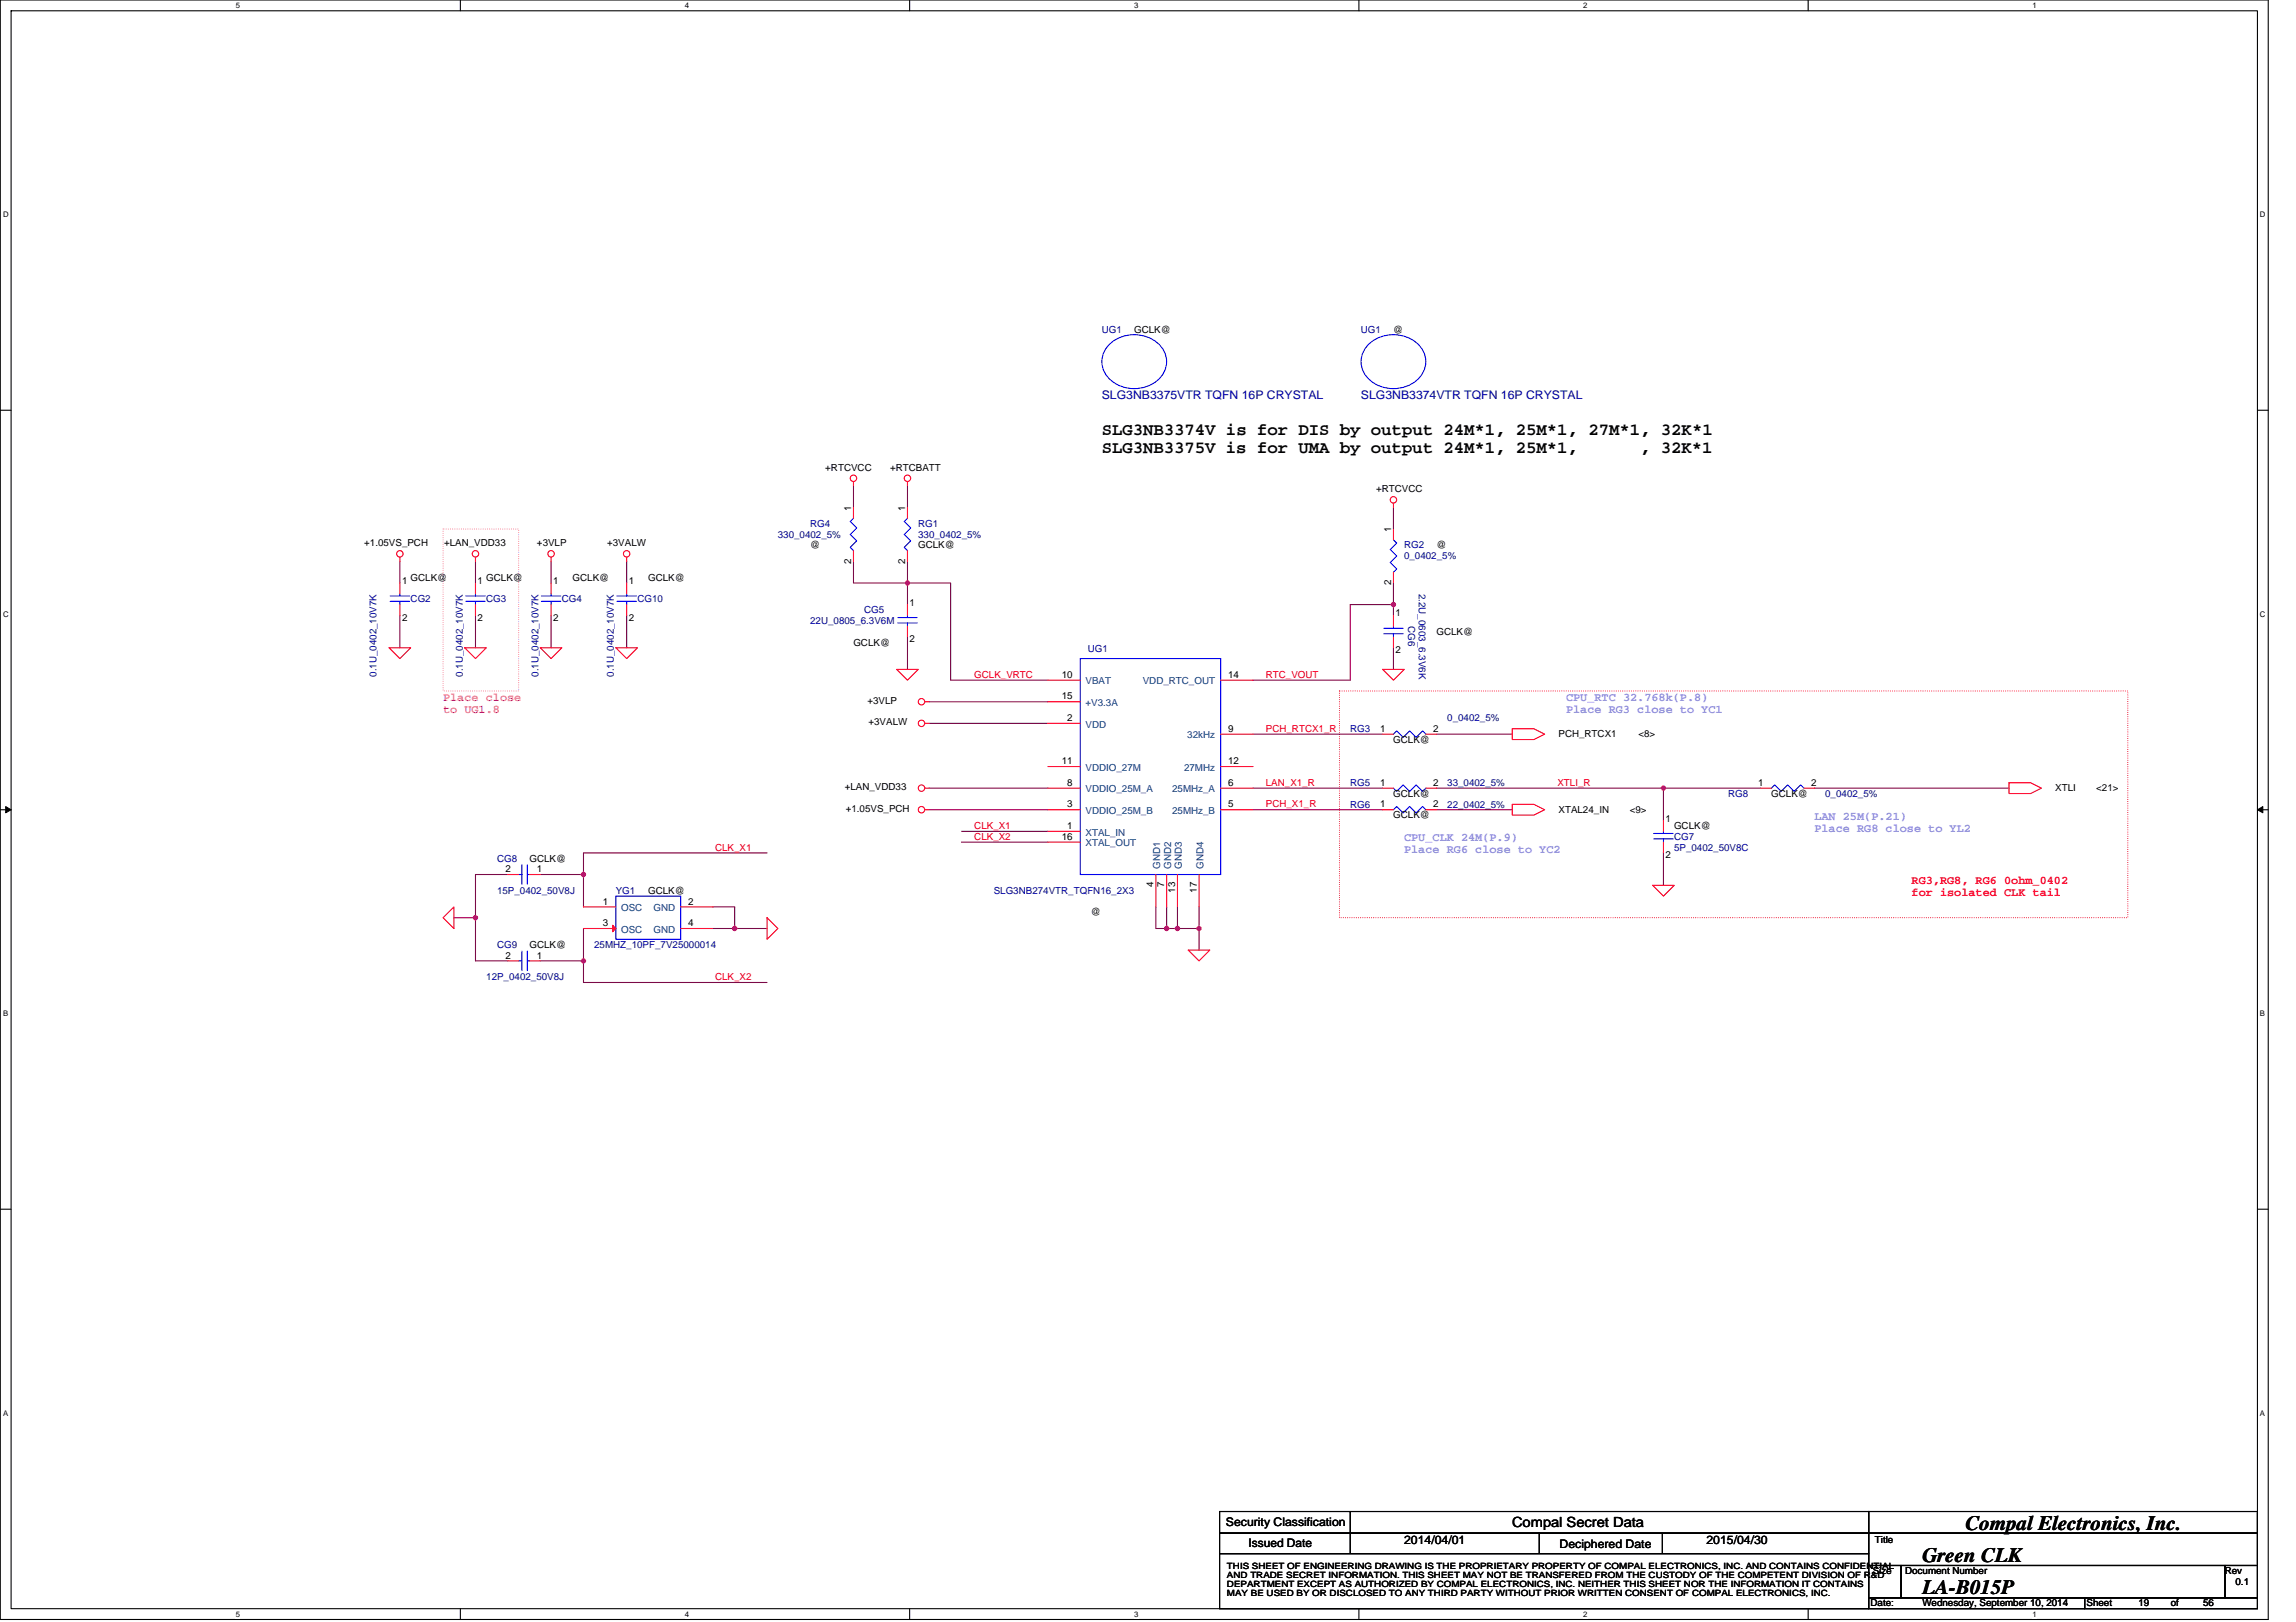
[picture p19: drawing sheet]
<svg xmlns="http://www.w3.org/2000/svg" width="297mm" height="210mm" viewBox="0 0 297 210" stroke-linecap="round" stroke-linejoin="round" font-family="sans-serif">
<defs><g id="words">
<g font-size="2.7">
<text x="254.3" y="197.9">Compal Electronics, Inc.</text>
<text x="248.7" y="202.1">Green CLK</text>
<text x="248.7" y="206.3">LA-B015P</text>
</g>
<g font-size="2.2">
<text x="142.5" y="58.6">SLG3NB3375V is for UMA by output 24M*1, 25M*1,</text>
<text x="142.5" y="56.3">SLG3NB3374V is for DIS by output 24M*1, 25M*1, 27M*1, 32K*1</text>
<text x="212.2" y="58.6">, 32K*1</text>
</g>
<text font-size="1.8" x="195.6" y="197.6">Compal Secret Data</text>
<g font-size="1.5" fill="#000080">
<text x="142.5" y="51.7">SLG3NB3375VTR TQFN 16P CRYSTAL</text>
<text x="176.1" y="51.7">SLG3NB3374VTR TQFN 16P CRYSTAL</text>
</g>
<g font-size="1.5" fill="#f0f">
<text x="57.3" y="90.7">Place close</text>
<text x="57.3" y="92.2">to UG1.8</text>
</g>
<g font-size="1.5" fill="#8080ff">
<text x="202.6" y="90.7">CPU_RTC 32.768k(P.8)</text>
<text x="202.6" y="92.2">Place RG3 close to YC1</text>
<text x="234.7" y="106.1">LAN 25M(P.21)</text>
<text x="234.7" y="107.6">Place RG8 close to YL2</text>
<text x="181.7" y="108.9">CPU_CLK 24M(P.9)</text>
<text x="181.7" y="110.4">Place RG6 close to YC2</text>
</g>
<g font-size="1.5" fill="#f00">
<text x="247.3" y="114.5">RG3,RG8, RG6 0ohm_0402</text>
<text x="247.3" y="116">for isolated CLK tail</text>
</g>
<g font-size="1.5">
<text x="158.6" y="197.5">Security Classification</text>
<text x="161.5" y="200.2">Issued Date</text>
<text x="181.6" y="199.8">2014/04/01</text>
<text x="201.8" y="200.3">Deciphered Date</text>
<text x="220.8" y="199.8">2015/04/30</text>
</g>
<g font-size="1.3" fill="#000080">
<text x="142.5" y="43">UG1</text>
<text x="176.1" y="43">UG1</text>
<text x="100.6" y="69.6">330_0402_5%</text>
<text x="104.8" y="68.2">RG4</text>
<text x="118.8" y="68.2">RG1</text>
<text x="118.8" y="69.6">330_0402_5%</text>
<text x="181.6" y="71">RG2</text>
<text x="53.1" y="78">CG2</text>
<text x="62.9" y="78">CG3</text>
<text x="72.7" y="78">CG4</text>
<text x="82.5" y="78">CG10</text>
<text x="181.6" y="72.4">0_0402_5%</text>
<text x="183.6" y="76.8" transform="rotate(90 183.6 76.8)">2.2U_0603_6.3V6K</text>
<text x="104.8" y="80.8">22U_0805_6.3V6M</text>
<text x="111.8" y="79.4">CG5</text>
<text x="182.2" y="81" transform="rotate(90 182.2 81)">CG6</text>
<text x="48.7" y="87.6" transform="rotate(-90 48.7 87.6)">0.1U_0402_10V7K</text>
<text x="59.9" y="87.6" transform="rotate(-90 59.9 87.6)">0.1U_0402_10V7K</text>
<text x="69.7" y="87.6" transform="rotate(-90 69.7 87.6)">0.1U_0402_10V7K</text>
<text x="79.4" y="87.6" transform="rotate(-90 79.4 87.6)">0.1U_0402_10V7K</text>
<text x="140.7" y="84.4">UG1</text>
<text x="174.7" y="94.7">RG3</text>
<text x="187.2" y="93.3">0_0402_5%</text>
<text x="174.7" y="101.7">RG5</text>
<text x="187.2" y="101.7">33_0402_5%</text>
<text x="174.7" y="104.5">RG6</text>
<text x="187.2" y="104.5">22_0402_5%</text>
<text x="223.6" y="103.1">RG8</text>
<text x="236.1" y="103.1">0_0402_5%</text>
<text x="64.3" y="111.5">CG8</text>
<text x="216.6" y="108.7">CG7</text>
<text x="216.6" y="110.1">5P_0402_50V8C</text>
<text x="64.3" y="115.7">15P_0402_50V8J</text>
<text x="79.7" y="115.7">YG1</text>
<text x="128.6" y="115.7">SLG3NB274VTR_TQFN16_2X3</text>
<text x="64.3" y="122.7">CG9</text>
<text x="76.9" y="122.7">25MHZ_10PF_7V25000014</text>
<text x="62.9" y="126.9">12P_0402_50V8J</text>
</g>
<g font-size="1.3">
<text x="146.7" y="43">GCLK@</text>
<text x="180.3" y="43">@</text>
<text x="106.8" y="60.9">+RTCVCC</text>
<text x="115.2" y="60.9">+RTCBATT</text>
<text x="178" y="63.7">+RTCVCC</text>
<text x="47.1" y="70.7">+1.05VS_PCH</text>
<text x="57.5" y="70.7">+LAN_VDD33</text>
<text x="69.5" y="70.7">+3VLP</text>
<text x="78.6" y="70.7">+3VALW</text>
<text x="104.8" y="71">@</text>
<text x="110.1" y="66.1" transform="rotate(-90 110.1 66.1)">1</text>
<text x="117.1" y="66.1" transform="rotate(-90 117.1 66.1)">1</text>
<text x="118.8" y="71">GCLK@</text>
<text x="180" y="68.9" transform="rotate(-90 180 68.9)">1</text>
<text x="185.8" y="71">@</text>
<text x="52" y="75.6">1</text>
<text x="53.1" y="75.2">GCLK@</text>
<text x="61.8" y="75.6">1</text>
<text x="62.9" y="75.2">GCLK@</text>
<text x="71.6" y="75.6">1</text>
<text x="74.1" y="75.2">GCLK@</text>
<text x="81.4" y="75.6">1</text>
<text x="83.9" y="75.2">GCLK@</text>
<text x="110.1" y="72.9" transform="rotate(-90 110.1 72.9)">2</text>
<text x="117.1" y="72.9" transform="rotate(-90 117.1 72.9)">2</text>
<text x="180" y="75.7" transform="rotate(-90 180 75.7)">2</text>
<text x="52" y="80.3">2</text>
<text x="61.8" y="80.3">2</text>
<text x="71.6" y="80.3">2</text>
<text x="81.4" y="80.3">2</text>
<text x="110.4" y="83.5">GCLK@</text>
<text x="117.7" y="78.4">1</text>
<text x="117.7" y="83.1">2</text>
<text x="180.5" y="79.8">1</text>
<text x="185.8" y="82.1">GCLK@</text>
<text x="137.4" y="87.7">10</text>
<text x="158.9" y="87.7">14</text>
<text x="180.5" y="84.5">2</text>
<text x="112.2" y="91.1">+3VLP</text>
<text x="112.4" y="93.9">+3VALW</text>
<text x="137.4" y="90.5">15</text>
<text x="138.1" y="93.3">2</text>
<text x="158.9" y="94.7">9</text>
<text x="178.6" y="94.7">1</text>
<text x="185.4" y="94.7">2</text>
<text x="201.6" y="95.4">PCH_RTCX1</text>
<text x="212" y="95.4">&lt;8&gt;</text>
<text x="137.4" y="98.9">11</text>
<text x="138.1" y="101.7">8</text>
<text x="158.9" y="98.9">12</text>
<text x="158.9" y="101.7">6</text>
<text x="178.6" y="101.7">1</text>
<text x="180.3" y="96.1">GCLK@</text>
<text x="185.4" y="101.7">2</text>
<text x="227.5" y="101.7">1</text>
<text x="234.3" y="101.7">2</text>
<text x="109.3" y="102.3">+LAN_VDD33</text>
<text x="109.4" y="105.1">+1.05VS_PCH</text>
<text x="138.1" y="107.3">1</text>
<text x="138.1" y="104.5">3</text>
<text x="158.9" y="104.5">5</text>
<text x="178.6" y="104.5">1</text>
<text x="180.3" y="103.1">GCLK@</text>
<text x="180.3" y="105.9">GCLK@</text>
<text x="185.4" y="104.5">2</text>
<text x="201.6" y="105.2">XTAL24_IN</text>
<text x="210.8" y="105.2">&lt;9&gt;</text>
<text x="215.5" y="106.3">1</text>
<text x="216.6" y="107.3">GCLK@</text>
<text x="229.1" y="103.1">GCLK@</text>
<text x="265.9" y="102.4">XTLI</text>
<text x="271.2" y="102.4">&lt;21&gt;</text>
<text x="65.4" y="112.9">2</text>
<text x="68.5" y="111.5">GCLK@</text>
<text x="69.5" y="112.9">1</text>
<text x="137.4" y="108.7">16</text>
<text x="215.5" y="111.1">2</text>
<text x="78" y="117.1">1</text>
<text x="78" y="119.9">3</text>
<text x="83.9" y="115.7">GCLK@</text>
<text x="89" y="117.1">2</text>
<text x="89" y="119.9">4</text>
<text x="141.1" y="118.5">@</text>
<text x="149.2" y="114.8" transform="rotate(-90 149.2 114.8)">4</text>
<text x="150.6" y="114.8" transform="rotate(-90 150.6 114.8)">7</text>
<text x="152" y="115.5" transform="rotate(-90 152 115.5)">13</text>
<text x="154.8" y="115.5" transform="rotate(-90 154.8 115.5)">17</text>
<text x="65.4" y="124">2</text>
<text x="68.5" y="122.7">GCLK@</text>
<text x="69.5" y="124">1</text>
<text x="242.3" y="203.7">Size</text>
<text x="242.6" y="199.6">Title</text>
<text x="246.5" y="203.7">Document Number</text>
<text x="287.8" y="203.7">Rev</text>
<text x="242" y="207.9">Date:</text>
<text x="248.7" y="207.9">Wednesday, September 10, 2014</text>
<text x="269.9" y="207.9">Sheet</text>
<text x="276.6" y="207.9">19</text>
<text x="280.8" y="207.9">of</text>
<text x="285" y="207.9">56</text>
<text x="289.2" y="205.1">0.1</text>
</g>
<g font-size="1.3" fill="#f00">
<text x="126" y="87.7">GCLK_VRTC</text>
<text x="163.8" y="87.7">RTC_VOUT</text>
<text x="163.8" y="94.7">PCH_RTCX1_R</text>
<text x="163.8" y="101.7">LAN_X1_R</text>
<text x="201.5" y="101.7">XTLI_R</text>
<text x="126" y="107.3">CLK_X1</text>
<text x="163.8" y="104.5">PCH_X1_R</text>
<text x="92.5" y="110.1">CLK_X1</text>
<text x="126" y="108.7">CLK_X2</text>
<text x="92.5" y="126.8">CLK_X2</text>
</g>
<g font-size="1.3" fill="#004080">
<text x="140.4" y="88.6">VBAT</text>
<text x="147.8" y="88.6">VDD_RTC_OUT</text>
<text x="140.4" y="94.2">VDD</text>
<text x="140.4" y="91.4">+V3.3A</text>
<text x="153.6" y="95.6">32kHz</text>
<text x="140.4" y="99.8">VDDIO_27M</text>
<text x="153.2" y="99.8">27MHz</text>
<text x="140.4" y="105.3">VDDIO_25M_B</text>
<text x="140.4" y="102.5">VDDIO_25M_A</text>
<text x="151.6" y="105.3">25MHz_B</text>
<text x="151.6" y="102.5">25MHz_A</text>
<text x="140.4" y="108.1">XTAL_IN</text>
<text x="140.4" y="109.5">XTAL_OUT</text>
<text x="150.1" y="112.5" transform="rotate(-90 150.1 112.5)">GND1</text>
<text x="151.5" y="112.5" transform="rotate(-90 151.5 112.5)">GND2</text>
<text x="152.9" y="112.5" transform="rotate(-90 152.9 112.5)">GND3</text>
<text x="155.7" y="112.5" transform="rotate(-90 155.7 112.5)">GND4</text>
<text x="80.4" y="117.9">OSC</text>
<text x="84.5" y="117.9">GND</text>
<text x="80.4" y="120.7">OSC</text>
<text x="84.5" y="120.7">GND</text>
</g>
<g font-size="1.1">
<text x="158.7" y="203">THIS SHEET OF ENGINEERING DRAWING IS THE PROPRIETARY PROPERTY OF COMPAL ELECTRONICS, INC. AND CONTAINS CONFIDENTIAL</text>
<text x="158.7" y="204.2">AND TRADE SECRET INFORMATION. THIS SHEET MAY NOT BE TRANSFERED FROM THE CUSTODY OF THE COMPETENT DIVISION OF R&amp;D</text>
<text x="158.7" y="205.3">DEPARTMENT EXCEPT AS AUTHORIZED BY COMPAL ELECTRONICS, INC. NEITHER THIS SHEET NOR THE INFORMATION IT CONTAINS</text>
<text x="158.7" y="206.5">MAY BE USED BY OR DISCLOSED TO ANY THIRD PARTY WITHOUT PRIOR WRITTEN CONSENT OF COMPAL ELECTRONICS, INC.</text>
</g>
<g font-size="1">
<text x="30.5" y="1">5</text>
<text x="88.6" y="1">4</text>
<text x="146.7" y="1">3</text>
<text x="204.8" y="1">2</text>
<text x="263" y="1">1</text>
<text x=".4" y="28.1">D</text>
<text x="292.4" y="28.1">D</text>
<text x=".4" y="79.8">C</text>
<text x="292.4" y="79.8">C</text>
<text x=".4" y="131.5">B</text>
<text x="292.4" y="131.5">B</text>
<text x=".4" y="183.2">A</text>
<text x="292.4" y="183.2">A</text>
<text x="30.5" y="209.2">5</text>
<text x="88.6" y="209.2">4</text>
<text x="146.7" y="209.2">3</text>
<text x="204.8" y="209.2">2</text>
<text x="263" y="209.2">1</text>
</g>
</g></defs>
<path d="M0 0h293.4v209.6h-293.4zM1.4 1.4h290.6v206.8h-290.6z" fill="none" stroke="#000" stroke-width=".14"/>
<g fill="#fff">
<path d="M30.5 .1h.6v1.2h-.6z"/>
<path d="M30.5 208.3h.6v1.1h-.6z"/>
</g>
<path d="M59.6 0v1.4M59.6 208.2v1.4" fill="none" stroke="#000" stroke-width=".14"/>
<g fill="#fff">
<path d="M88.6 .1h.6v1.2h-.6z"/>
<path d="M88.6 208.3h.6v1.1h-.6z"/>
</g>
<path d="M117.7 0v1.4M117.7 208.2v1.4" fill="none" stroke="#000" stroke-width=".14"/>
<g fill="#fff">
<path d="M146.7 .1h.6v1.2h-.6z"/>
<path d="M146.7 208.3h.6v1.1h-.6z"/>
</g>
<path d="M175.8 0v1.4M175.8 208.2v1.4" fill="none" stroke="#000" stroke-width=".14"/>
<g fill="#fff">
<path d="M204.9 .1h.5v1.2h-.5z"/>
<path d="M204.9 208.3h.5v1.1h-.5z"/>
</g>
<path d="M233.9 0v1.4M233.9 208.2v1.4" fill="none" stroke="#000" stroke-width=".14"/>
<g fill="#fff">
<path d="M263 .1h.5v1.2h-.5z"/>
<path d="M263 208.3h.5v1.1h-.5z"/>
<path d="M.4 27.2h.7v1.2h-.7z"/>
<path d="M292.4 27.2h.7v1.2h-.7z"/>
<path d="M.4 78.9h.7v1.2h-.7z"/>
<path d="M292.4 78.9h.7v1.2h-.7z"/>
</g>
<path d="M0 53.1h1.4M292 53.1h1.4" fill="none" stroke="#000" stroke-width=".14"/>
<g fill="#fff">
<path d="M.4 130.6h.7v1.2h-.7z"/>
<path d="M292.4 130.6h.7v1.2h-.7z"/>
</g>
<path d="M0 104.8h1.4M292 104.8h1.4" fill="none" stroke="#000" stroke-width=".14"/>
<path d="M.7 104.4l.7 .4-.7 .4zM292 104.8l.7-.4v.8z" fill="#000"/>
<path d="M.7 104.4l.7 .4-.7 .4zM292 104.8l.7-.4v.8z" fill="none" stroke="#000" stroke-width=".13"/>
<g fill="#fff">
<path d="M.4 182.3h.7v1.1h-.7z"/>
<path d="M292.4 182.3h.7v1.1h-.7z"/>
</g>
<path d="M0 156.5h1.4M292 156.5h1.4" fill="none" stroke="#000" stroke-width=".14"/>
<path d="M173.3 89.4h102v29.4h-102z" fill="none" stroke="#f00" stroke-width=".14" stroke-dasharray="0 .3"/>
<path d="M57.3 68.5h9.8v20.9h-9.8z" fill="none" stroke="#f0f" stroke-width=".14" stroke-dasharray="0 .3"/>
<path d="M65.7 113.2h-4.2v5.6h-2.8M69.9 113.2h5.6v4.2M75.5 110.4h23.7M234.8 102h25.1M61.5 124.3h4.2M75.5 120.2v4.1h-5.6" fill="none" stroke="#800040" stroke-width=".14"/>
<circle cx="61.5" cy="118.8" r=".28" fill="#f0f"/>
<circle cx="61.5" cy="118.8" r=".28" fill="none" stroke="#f0f" stroke-width=".14"/>
<path d="M61.5 118.8v5.5M75.5 110.4v2.8M92.3 117.4h2.7v2.8h-2.7" fill="none" stroke="#800040" stroke-width=".14"/>
<circle cx="75.5" cy="113.2" r=".28" fill="#f0f"/>
<circle cx="75.5" cy="113.2" r=".28" fill="none" stroke="#f0f" stroke-width=".14"/>
<path d="M95 120.2h4.2" fill="none" stroke="#800040" stroke-width=".14"/>
<circle cx="95" cy="120.2" r=".28" fill="#f0f"/>
<circle cx="95" cy="120.2" r=".28" fill="none" stroke="#f0f" stroke-width=".14"/>
<path d="M75.5 124.3v2.8" fill="none" stroke="#800040" stroke-width=".14"/>
<circle cx="75.5" cy="124.3" r=".28" fill="#f0f"/>
<circle cx="75.5" cy="124.3" r=".28" fill="none" stroke="#f0f" stroke-width=".14"/>
<path d="M120.2 93.6h15.4M120.2 90.8h15.4M162.1 95h16.8M124.4 109h11.2M124.4 107.6h11.2M155.1 117.4v2.8h-2.8M162.1 102h16.8M162.1 104.8h16.8M75.5 127.1h23.7" fill="none" stroke="#800040" stroke-width=".14"/>
<circle cx="155.1" cy="120.2" r=".28" fill="#f0f"/>
<circle cx="155.1" cy="120.2" r=".28" fill="none" stroke="#f0f" stroke-width=".14"/>
<circle cx="152.3" cy="120.2" r=".28" fill="#f0f"/>
<circle cx="152.3" cy="120.2" r=".28" fill="none" stroke="#f0f" stroke-width=".14"/>
<path d="M149.5 117.4v2.8M152.3 117.4v2.8h-1.4M155.1 120.2v2.8" fill="none" stroke="#800040" stroke-width=".14"/>
<circle cx="150.9" cy="120.2" r=".28" fill="#f0f"/>
<circle cx="150.9" cy="120.2" r=".28" fill="none" stroke="#f0f" stroke-width=".14"/>
<path d="M174.7 78.2v9.8h-12.6M180.3 78.2v1.4M120.2 102h15.4M120.2 104.8h15.4M150.9 117.4v2.8h-1.4" fill="none" stroke="#800040" stroke-width=".14"/>
<circle cx="180.3" cy="78.2" r=".28" fill="#f0f"/>
<circle cx="180.3" cy="78.2" r=".28" fill="none" stroke="#f0f" stroke-width=".14"/>
<path d="M117.4 62.9v2.8M117.4 78.2v-2.8h5.6v12.6h12.6M180.3 75.4v2.8h-5.6M180.3 65.7v2.8M117.4 82.4v4.2M180.3 83.8v2.8M185.9 95h9.7M185.9 104.8h9.7" fill="none" stroke="#800040" stroke-width=".14"/>
<circle cx="117.4" cy="75.4" r=".28" fill="#f0f"/>
<circle cx="117.4" cy="75.4" r=".28" fill="none" stroke="#f0f" stroke-width=".14"/>
<path d="M51.7 72.7v2.7M51.7 79.6v4.2M61.5 72.7v2.7M61.5 79.6v4.2M71.3 72.7v2.7M71.3 79.6v4.2M81.1 72.7v2.7M81.1 79.6v4.2M117.4 72.7v2.7M215.2 102v4.2" fill="none" stroke="#800040" stroke-width=".14"/>
<circle cx="215.2" cy="102" r=".28" fill="#f0f"/>
<circle cx="215.2" cy="102" r=".28" fill="none" stroke="#f0f" stroke-width=".14"/>
<path d="M110.4 62.9v2.8M110.4 72.7v2.7h7M185.9 102h41.9M215.2 110.4v4.2" fill="none" stroke="#800040" stroke-width=".14"/>
<g fill="none" stroke="#f00" stroke-width=".14">
<path d="M51.7 72.1v.6M61.5 72.1v.6M71.3 72.1v.6M81.1 72.1v.6M81.1 75.4v1.4M81.1 78.2v1.4M110.4 62.3v.6M117.4 62.3v.6M180.3 65.1v.6M50.3 83.8h2.8l-1.4 1.4zM60.1 83.8h2.8l-1.4 1.4zM69.9 83.8h2.8l-1.4 1.4z"/>
<path d="M79.7 83.8h2.8l-1.4 1.4zM116 86.6h2.8l-1.4 1.4zM119.6 90.8h.6M119.6 93.6h.6M178.9 86.6h2.8l-1.4 1.4zM195.6 94.3h2.8l1.4 .7-1.4 .7h-2.8zM58.7 117.4v2.8l-1.4-1.4zM75.5 117.4h4.2M99.2 118.8l1.4 1.4-1.4 1.4zM119.6 104.8h.6M119.6 102h.6M195.6 104.1h2.8l1.4 .7-1.4 .7h-2.8z"/>
<path d="M213.8 114.6h2.8l-1.4 1.4zM215.2 106.2v1.4M215.2 109v1.4M259.9 101.3h2.8l1.4 .7-1.4 .7h-2.8zM153.7 123h2.8l-1.4 1.3z"/>
<circle cx="51.7" cy="71.7" r=".42"/>
<circle cx="61.5" cy="71.7" r=".42"/>
<circle cx="71.3" cy="71.7" r=".42"/>
<circle cx="81.1" cy="71.7" r=".42"/>
<circle cx="110.4" cy="61.9" r=".42"/>
<circle cx="117.4" cy="61.9" r=".42"/>
<circle cx="180.3" cy="64.7" r=".42"/>
<circle cx="119.2" cy="90.8" r=".42"/>
<circle cx="119.2" cy="93.6" r=".42"/>
<circle cx="119.2" cy="102" r=".42"/>
<circle cx="119.2" cy="104.8" r=".42"/>
</g>
<g fill="none" stroke="#000" stroke-width=".14">
<path d="M157.8 195.6h84v2.8h-84zM157.8 198.4h84v2.7h-84zM174.7 195.6v5.5M199.1 198.4v2.7M215.1 198.4v2.7M241.8 195.6h50.2v2.8h-50.2zM241.8 198.4h50.2v4.2h-50.2zM157.8 201.1h84v7.1h-84zM241.8 202.6h4.1v4.2h-4.1zM241.8 206.8h27.9v1.4h-27.9zM245.9 202.6h42v4.2h-42zM269.7 206.8h22.3v1.4h-22.3z"/>
<path d="M287.9 202.6h4.1v4.2h-4.1z"/>
</g>
<path d="M143.8 44.3a4.6 4.6 0 0 1 6.8 1.1 3.3 3.3 0 0 1-2.2 4.6 4.5 4.5 0 0 1-5.5-1.8 3.1 3.1 0 0 1 .9-3.9zM79.8 77.8h2.5M79.8 77.1h2.5M81.1 76.8v.3M81.1 77.8v.4M79.7 116h8.4v5.6h-8.4zM213.9 108.6h2.6M213.9 107.9h2.6M215.2 107.6v.3M215.2 108.6v.4" fill="none" stroke="#00f" stroke-width=".14"/>
<path d="M79.3 119.7l.4 .5-.4 .4z" fill="#f00"/>
<g fill="none" stroke="#f00" stroke-width=".14">
<path d="M51.7 75.4v1.4M51.7 78.2v1.4M61.5 75.4v1.4M61.5 78.2v1.4M71.3 75.4v1.4M71.3 78.2v1.4M110.4 65.7v1.4M110.4 71.3v1.4M117.4 78.2v1.4M117.4 65.7v1.4M117.4 71.3v1.4M180.3 79.6v1.4"/>
<path d="M180.3 68.5v1.4M180.3 74.1v1.3M117.4 81v1.4M135.6 93.6h4.2M135.6 88h4.2M135.6 99.2h4.2M135.6 90.8h4.2M157.9 95h4.2M157.9 99.2h4.2M157.9 88h4.2M178.9 95h1.4M180.3 82.4v1.4"/>
<path d="M184.5 95h1.4M65.7 113.2h1.4M68.5 113.2h1.4M79.3 119.7l.4 .5-.4 .4zM88.1 117.4h4.2M135.6 107.6h4.2M135.6 104.8h4.2M135.6 102h4.2M135.6 109h4.2M149.5 113.2v4.2M150.9 113.2v4.2M152.3 113.2v4.2"/>
<path d="M155.1 113.2v4.2M157.9 104.8h4.2M157.9 102h4.2M178.9 102h1.4M178.9 104.8h1.4M184.5 102h1.4M184.5 104.8h1.4M227.8 102h1.4M233.4 102h1.4M65.7 124.3h1.4M68.5 124.3h1.4M75.5 120.2h4.2"/>
<path d="M88.1 120.2h4.2"/>
</g>
<g fill="none" stroke="#00f" stroke-width=".14">
<path d="M177.3 44.3a4.6 4.6 0 0 1 6.8 1.1 3.3 3.3 0 0 1-2.2 4.6 4.5 4.5 0 0 1-5.5-1.8 3.1 3.1 0 0 1 .9-3.9zM50.5 77.8h2.5M50.5 77.1h2.5M51.7 76.8v.3M51.7 77.8v.4M60.3 77.8h2.5M60.3 77.1h2.5M61.5 76.8v.3M61.5 77.8v.4M70 77.8h2.6M70 77.1h2.6M71.3 76.8v.3"/>
<path d="M71.3 77.8v.4M110.4 67.1l-.4 .4 .8 .8-.8 .9 .8 .8-.8 .8 .4 .5M116.1 79.9h2.6M117.4 79.6v.3M117.4 67.1l-.4 .4 .8 .8-.8 .9 .8 .8-.8 .8 .4 .5M180.3 69.9l.4 .4-.8 .8 .8 .9-.8 .8 .8 .8-.4 .5M116.1 80.6h2.6M117.4 80.6v.4M139.8 85.2h18.1v28h-18.1zM179 82h2.5M179 81.3h2.5M180.3 81v.3"/>
<path d="M180.3 82v.4M180.3 95l.4-.4 .8 .8 .9-.8 .8 .8 .8-.8 .5 .4M67.1 113.2h.4M67.5 111.9v2.5M68.2 111.9v2.5M68.2 113.2h.3M180.3 102l.4 .4 .8-.8 .9 .8 .8-.8 .8 .8 .5-.4M180.3 104.8l.4-.4 .8 .8 .9-.8 .8 .8 .8-.8 .5 .4M229.2 102l.4-.4 .8 .8 .9-.8 .8 .8 .8-.8 .5 .4M67.1 124.3h.4M67.5 123.1v2.5M68.2 123.1v2.5"/>
<path d="M68.2 124.3h.3"/>
</g>
<circle cx="61.5" cy="118.8" r=".28" fill="#f0f"/>
<circle cx="61.5" cy="118.8" r=".28" fill="none" stroke="#f0f" stroke-width=".14"/>
<circle cx="75.5" cy="113.2" r=".28" fill="#f0f"/>
<circle cx="75.5" cy="113.2" r=".28" fill="none" stroke="#f0f" stroke-width=".14"/>
<circle cx="95" cy="120.2" r=".28" fill="#f0f"/>
<circle cx="95" cy="120.2" r=".28" fill="none" stroke="#f0f" stroke-width=".14"/>
<circle cx="75.5" cy="124.3" r=".28" fill="#f0f"/>
<circle cx="75.5" cy="124.3" r=".28" fill="none" stroke="#f0f" stroke-width=".14"/>
<circle cx="155.1" cy="120.2" r=".28" fill="#f0f"/>
<circle cx="155.1" cy="120.2" r=".28" fill="none" stroke="#f0f" stroke-width=".14"/>
<circle cx="152.3" cy="120.2" r=".28" fill="#f0f"/>
<circle cx="152.3" cy="120.2" r=".28" fill="none" stroke="#f0f" stroke-width=".14"/>
<circle cx="150.9" cy="120.2" r=".28" fill="#f0f"/>
<circle cx="150.9" cy="120.2" r=".28" fill="none" stroke="#f0f" stroke-width=".14"/>
<circle cx="180.3" cy="78.2" r=".28" fill="#f0f"/>
<circle cx="180.3" cy="78.2" r=".28" fill="none" stroke="#f0f" stroke-width=".14"/>
<circle cx="117.4" cy="75.4" r=".28" fill="#f0f"/>
<circle cx="117.4" cy="75.4" r=".28" fill="none" stroke="#f0f" stroke-width=".14"/>
<circle cx="215.2" cy="102" r=".28" fill="#f0f"/>
<circle cx="215.2" cy="102" r=".28" fill="none" stroke="#f0f" stroke-width=".14"/>
<use href="#words"/>
</svg>
